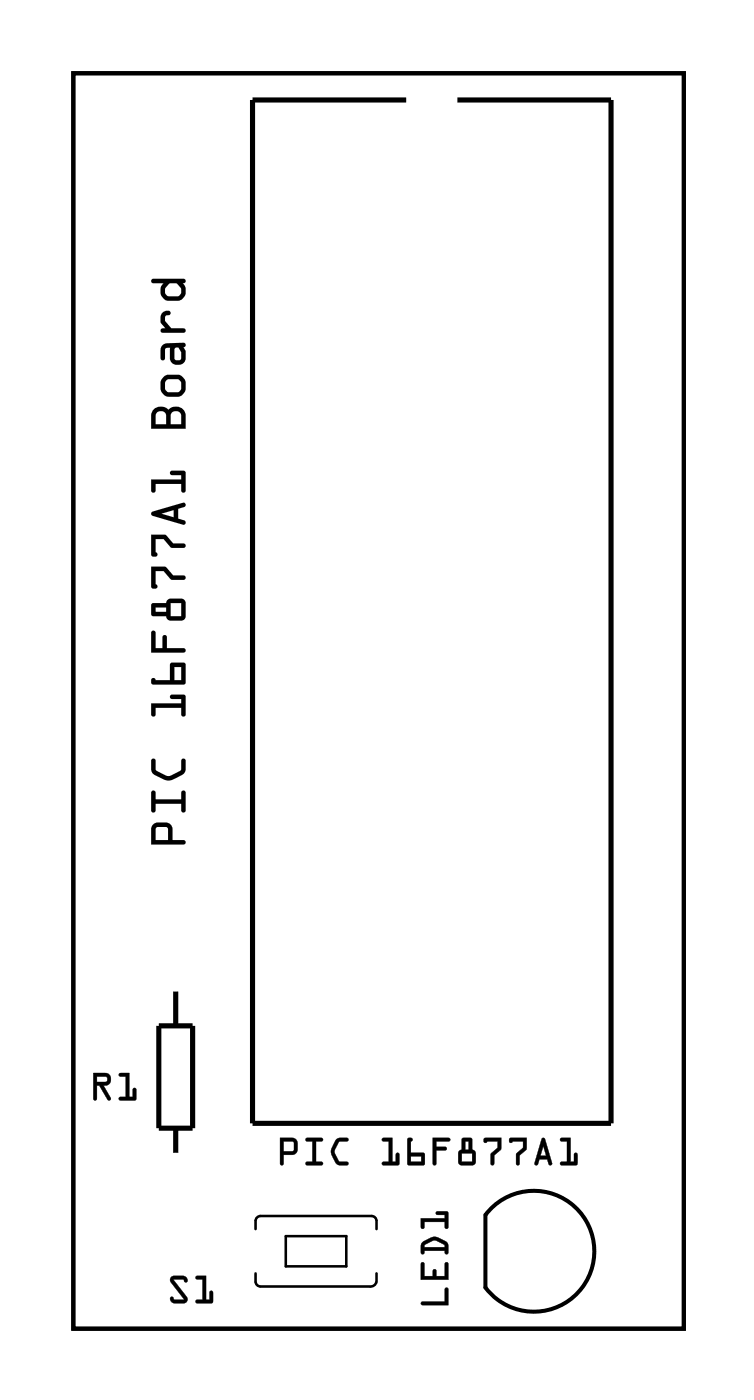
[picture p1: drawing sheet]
<svg xmlns="http://www.w3.org/2000/svg" width="37mm" height="69mm" viewBox="0 0 37 69" stroke-linecap="round" stroke-linejoin="round" font-family="sans-serif">
<path d="M3.6 3.6h30.3v62.4h-30.3zM24.1 60.3a3 3 0 0 1 4.4-.4 3 3 0 0 1 0 4.4 3 3 0 0 1-4.4-.4v-3.6" fill="none" stroke="#000" stroke-width=".2"/>
<g fill="#000">
<path d="M3.6 3.6h30.3v62.4h-30.3zM3.6 3.6v62.4h30.3v-62.4z"/>
<path d="M4.6 53.3h.6a.32 .32 0 0 1 .3 .3 .32 .32 0 0 1-.4 .3l.4 .6a.1 .1 0 0 1 0 .1 .1 .1 0 0 1-.2 0l-.4-.7h-.1v.6a.1 .1 0 0 1-.1 .1 .1 .1 0 0 1-.1-.1zM4.6 53.3l.1 1.3 .1-.1v-.6h.1l.4 .7h.2l-.4-.7a.31 .31 0 0 0 .4-.3 .31 .31 0 0 0-.3-.3zM4.8 53.4v.3h.5v-.2zM4.8 53.4h.5v.3h-.5zM5.9 53.3h.5v1.2h.2v-.4a.1 .1 0 0 1 .1-.1 .1 .1 0 0 1 .1 .1l-.1 .5h-.7a.1 .1 0 0 1-.1-.1 .1 .1 0 0 1 .1-.1l.2 .1v-1.1h-.3zM5.9 53.3v.1h.3v1.1h-.3v.1h.8v-.6l-.1 .1v.4h-.2v-1.2z"/>
<path d="M4.6 53.3h.6a.32 .32 0 0 1 .3 .3 .32 .32 0 0 1-.4 .3l.4 .7h-.1l-.5-.7h-.1v.6l-.1 .1zM4.8 53.4v.3h.5v-.3zM5.9 53.3h.5v1.2h.2v-.4l.1-.1v.6h-.8v-.1h.3v-1.1h-.3z"/>
<path d="M7.6 40.9l.2-.1h.4a.34 .34 0 0 1 .4 .4v.5h.5a.11 .11 0 0 1 .1 .1 .11 .11 0 0 1-.1 .1h-1.6v-.7zM7.8 41.1l-.1 .6h.6v-.6zM7.5 39.3h.2v.4h1.3v-.3a.11 .11 0 0 1 .1-.2 .11 .11 0 0 1 .1 .2v.8a.11 .11 0 0 1-.1 .1 .11 .11 0 0 1-.1-.1v-.3h-1.3v.3a.11 .11 0 0 1-.1 .1 .11 .11 0 0 1-.1-.1zM7.5 37.7h.2v.5l.7 .3 .6-.3v-.4a.11 .11 0 0 1 .1-.1 .11 .11 0 0 1 .1 .1v.4a1.01 1.01 0 0 1-1.1 .5l-.6-.3zM7.5 34.9h1.5v-.2h-.5a.11 .11 0 0 1-.1-.1 .11 .11 0 0 1 .1-.1h.7v1a.11 .11 0 0 1-.1 .1 .11 .11 0 0 1-.1-.1v-.4h-1.3v.4a.11 .11 0 0 1-.1 .1 .11 .11 0 0 1-.1-.1zM7.5 33.7h.1l.1 .1h.7l.1-.9h.6l.1 .1v.9l-.1 .1h-1.5l-.1-.1zM8.6 33.1v.7h.4v-.7zM7.5 31.3l.2 .1v.8h.4v-.6a.11 .11 0 0 1 .1-.1 .11 .11 0 0 1 .1 .1v.6h.8a.11 .11 0 0 1 .1 .1 .11 .11 0 0 1-.1 .1h-1.6zM7.5 30l.7-.1 .1-.1 .2-.1h.6l.1 .2v.8l-.2 .1h-.5l-.2-.1-.1-.1h-.6l-.1-.1zM8.5 29.9v.7h.5v-.7zM7.7 30.2v.2h.5v-.2zM7.5 28.1h.7l.4 .5h.5a.11 .11 0 0 1 .1 .1 .11 .11 0 0 1-.1 .1h-.6l-.4-.5h-.4v.7a.11 .11 0 0 1 .1 .1 .11 .11 0 0 1-.1 .1l-.2-.1zM7.5 26.5h.7l.4 .5h.5a.11 .11 0 0 1 .1 .1 .11 .11 0 0 1-.1 .1h-.6l-.4-.4h-.4v.6a.11 .11 0 0 1 .1 .1 .11 .11 0 0 1-.1 .1l-.2-.1zM7.5 25.4l1.6-.4a.11 .11 0 0 1 .1 0 .11 .11 0 0 1-.1 .2l-.3 .1v.4l.3 .1a.11 .11 0 0 1 .1 .2 .11 .11 0 0 1-.1 .1l-1.5-.5-.1-.1zM8 25.5l.6 .2v-.4zM7.5 23.8h1.5v-.2h-.5a.11 .11 0 0 1-.1-.1 .11 .11 0 0 1 .1-.1h.7v.9a.11 .11 0 0 1-.1 .2 .11 .11 0 0 1-.1-.2v-.3h-1.3v.3a.11 .11 0 0 1-.1 .2 .11 .11 0 0 1-.1-.2zM7.6 20.3l.4-.1 .4 .1 .3-.1a.46 .46 0 0 1 .5 .4v.7h-1.7v-.7zM8.5 20.5v.6h.5l-.1-.6-.1-.1zM7.8 20.5l-.1 .6h.5v-.6l-.2-.1zM8.1 18.7l.3-.1h.5l.3 .3v.5l-.1 .2-.3 .1h-.4a.45 .45 0 0 1-.4-.4v-.4zM8.2 18.9v.4l.1 .2h.5l.2-.1v-.4l-.1-.2zM8.1 17.1l.2-.1h.8a.11 .11 0 0 1 .1 .1 .11 .11 0 0 1-.1 .1l.1 .2v.4a.4 .4 0 0 1-.4 .3 .4 .4 0 0 1-.4-.3v-.5h-.2v.5a.11 .11 0 0 1-.1 .1 .11 .11 0 0 1-.1-.1zM8.7 17.3v.5l.2 .1 .1-.4-.2-.3zM8.1 15.5l.2-.1a.12 .12 0 0 1 .2 .1 .12 .12 0 0 1-.2 .1l-.1 .1v.2l.3 .4h.6a.11 .11 0 0 1 .1 .1 .11 .11 0 0 1-.1 .1h-1a.11 .11 0 0 1-.1-.1 .11 .11 0 0 1 .1-.1h.1l-.2-.3zM7.5 13.9l1.6-.1a.11 .11 0 0 1 .1 .2 .11 .11 0 0 1-.1 .1l.1 .3v.2l-.1 .2a.93 .93 0 0 1-.8 .1 .52 .52 0 0 1-.3-.7l.1-.1h-.5zM8.4 14.1l-.2 .2v.3l.2 .1h.5l.1-.4-.2-.2z"/>
<path d="M7.6 40.9l.2-.1h.4a.34 .34 0 0 1 .4 .4v.5h.5a.11 .11 0 0 1 .1 .1 .11 .11 0 0 1-.1 .1h-1.6v-.7zM7.6 40.9l-.1 .3v.7h1.6a.11 .11 0 0 0 .1-.1 .11 .11 0 0 0-.1-.1h-.5v-.5a.34 .34 0 0 0-.4-.4h-.4zM7.8 41.1l-.1 .6h.6v-.6zM7.7 41.1h.6v.6h-.6zM7.5 39.3h.2v.4h1.3v-.3a.11 .11 0 0 1 .1-.2 .11 .11 0 0 1 .1 .2v.8a.11 .11 0 0 1-.1 .1 .11 .11 0 0 1-.1-.1v-.3h-1.3v.3a.11 .11 0 0 1-.1 .1 .11 .11 0 0 1-.1-.1zM7.5 39.3v.9a.11 .11 0 0 0 .1 .1 .11 .11 0 0 0 .1-.1v-.3h1.3v.3a.11 .11 0 0 0 .1 .1 .11 .11 0 0 0 .1-.1v-.8a.11 .11 0 0 0-.1-.2 .11 .11 0 0 0-.1 .2v.3h-1.3v-.4zM7.5 37.7h.2v.5l.7 .3 .6-.3v-.4a.11 .11 0 0 1 .1-.1 .11 .11 0 0 1 .1 .1v.6l-.7 .3a.98 .98 0 0 1-.8-.2l-.2-.2zM7.5 37.7v.7l.6 .3a1.01 1.01 0 0 0 1.1-.5v-.4a.11 .11 0 0 0-.1-.1 .11 .11 0 0 0-.1 .1v.4l-.6 .3-.7-.3v-.5zM7.5 34.9h1.5v-.2h-.5a.11 .11 0 0 1-.1-.1 .11 .11 0 0 1 .1-.1h.7v1a.11 .11 0 0 1-.1 .1 .11 .11 0 0 1-.1-.1v-.4h-1.3v.4a.11 .11 0 0 1-.1 .1 .11 .11 0 0 1-.1-.1zM7.5 34.9v.6a.11 .11 0 0 0 .1 .1 .11 .11 0 0 0 .1-.1v-.4h1.3v.4a.11 .11 0 0 0 .1 .1 .11 .11 0 0 0 .1-.1v-1h-.7a.11 .11 0 0 0-.1 .1 .11 .11 0 0 0 .1 .1h.5v.2zM7.5 33.7h.1l.1 .1h.7l.1-.9h.6l.1 .1v.9l-.1 .1h-1.5l-.1-.1zM7.5 33.7v.2l.1 .1h1.5l.1-.1v-.9l-.1-.1h-.6l-.1 .9h-.7l-.1-.1zM8.6 33.1v.7h.4v-.7zM8.6 33.1h.4v.7h-.4zM7.5 31.3l.2 .1v.8h.4v-.6a.11 .11 0 0 1 .1-.1 .11 .11 0 0 1 .1 .1v.6h.8a.11 .11 0 0 1 .1 .1 .11 .11 0 0 1-.1 .1h-1.6zM7.5 31.3v1.1h1.6a.11 .11 0 0 0 .1-.1 .11 .11 0 0 0-.1-.1h-.8v-.6a.11 .11 0 0 0-.1-.1 .11 .11 0 0 0-.1 .1v.6h-.4v-.8zM7.5 30l.7-.1 .1-.1 .2-.1h.6l.1 .2v.8l-.2 .1h-.5l-.2-.1-.1-.1h-.6l-.1-.1zM7.5 30v.5l.1 .1h.6l.1 .1 .2 .1h.5l.2-.1v-.8l-.1-.2h-.6l-.2 .1-.1 .1zM8.5 29.9v.7h.5v-.7zM8.5 29.9h.5v.7h-.5zM7.7 30.2v.2h.5v-.2zM7.7 30.2h.5v.2h-.5zM7.5 28.1h.7l.4 .5h.5a.11 .11 0 0 1 .1 .1 .11 .11 0 0 1-.1 .1h-.6l-.4-.5h-.4v.7a.11 .11 0 0 1 .1 .1 .11 .11 0 0 1-.1 .1l-.2-.1zM7.5 28.1v1a.16 .16 0 0 0 .2 .1 .16 .16 0 0 0 .1-.1l-.1-.1v-.7h.4l.4 .5h.6a.11 .11 0 0 0 .1-.1 .11 .11 0 0 0-.1-.1h-.5l-.4-.5zM7.5 26.5h.7l.4 .5h.5a.11 .11 0 0 1 .1 .1 .11 .11 0 0 1-.1 .1h-.6l-.4-.4h-.4v.6a.11 .11 0 0 1 .1 .1 .11 .11 0 0 1-.1 .1l-.2-.1zM7.5 26.5v1a.16 .16 0 0 0 .2 .1 .16 .16 0 0 0 .1-.1l-.1-.1v-.6h.4l.4 .4h.6a.11 .11 0 0 0 .1-.1 .11 .11 0 0 0-.1-.1h-.5l-.4-.4zM7.5 25.4l1.6-.5a.11 .11 0 0 1 .1 .1 .11 .11 0 0 1-.1 .2l-.3 .1v.4l.3 .1a.11 .11 0 0 1 .1 .2 .11 .11 0 0 1-.1 .1l-1.5-.5-.1-.1zM7.5 25.4v.1l.1 .1 1.5 .5a.11 .11 0 0 0 .1-.1 .11 .11 0 0 0-.1-.2l-.3-.1v-.4l.3-.1a.11 .11 0 0 0 .1-.2 .11 .11 0 0 0-.1 0zM8 25.5l.6 .2v-.4zM8 25.5l.6-.2v.4zM7.5 23.8h1.5v-.2h-.5a.11 .11 0 0 1-.1-.1 .11 .11 0 0 1 .1-.1h.7v.9a.11 .11 0 0 1-.1 .2 .11 .11 0 0 1-.1-.2v-.3h-1.3v.3a.11 .11 0 0 1-.1 .2 .11 .11 0 0 1-.1-.2zM7.5 23.8v.5a.11 .11 0 0 0 .1 .2 .11 .11 0 0 0 .1-.2v-.3h1.3v.3a.11 .11 0 0 0 .1 .2 .11 .11 0 0 0 .1-.2v-.9h-.7a.11 .11 0 0 0-.1 .1 .11 .11 0 0 0 .1 .1h.5v.2zM7.6 20.3l.4-.1 .4 .1 .3-.1a.46 .46 0 0 1 .5 .4v.7h-1.7v-.7zM7.6 20.3l-.1 .3v.7h1.7v-.7a.5 .5 0 0 0-.3-.4 .5 .5 0 0 0-.5 .1l-.4-.1zM8.5 20.5v.6h.5l-.1-.6-.1-.1zM8.5 20.5l.2-.1 .2 .1 .1 .6h-.5zM7.8 20.5l-.1 .6h.5v-.6l-.3-.1zM7.8 20.5l.2-.1 .2 .1v.6h-.5zM8.1 18.7l.3-.1 .6 .1 .2 .3-.1 .5-.3 .2-.6-.1-.2-.3v-.4zM8.1 18.7l-.1 .2v.4a.45 .45 0 0 0 .4 .4h.4l.3-.1 .1-.2v-.5l-.3-.3h-.5zM8.2 18.9v.4l.1 .2h.5l.2-.1v-.4l-.1-.2zM8.2 18.9l.7-.1 .1 .2v.4l-.2 .1h-.5l-.1-.2zM8.1 17.1l.2-.1h.8a.11 .11 0 0 1 .1 .1 .11 .11 0 0 1-.1 .1l.1 .2v.4a.4 .4 0 0 1-.4 .3 .4 .4 0 0 1-.4-.3v-.5h-.2v.5a.11 .11 0 0 1-.1 .1 .11 .11 0 0 1-.1-.1zM8.1 17.1l-.1 .7a.11 .11 0 0 0 .1 .1 .11 .11 0 0 0 .1-.1v-.5h.2v.5a.4 .4 0 0 0 .4 .3 .4 .4 0 0 0 .4-.3v-.4l-.1-.2a.11 .11 0 0 0 .1-.1 .11 .11 0 0 0-.1-.1h-.8zM8.7 17.3v.5l.2 .1 .1-.4-.2-.3zM8.7 17.3l.1-.1 .2 .3-.1 .4-.2-.1zM8.1 15.5l.2-.1a.12 .12 0 0 1 .2 .1 .12 .12 0 0 1-.2 .1l-.1 .1v.2l.3 .4h.6a.11 .11 0 0 1 .1 .1 .11 .11 0 0 1-.1 .1h-1a.11 .11 0 0 1-.1-.1 .11 .11 0 0 1 .1-.1h.1l-.2-.3zM8.1 15.5l-.1 .5 .2 .3h-.1a.11 .11 0 0 0-.1 .1 .11 .11 0 0 0 .1 .1h1a.11 .11 0 0 0 .1-.1 .11 .11 0 0 0-.1-.1h-.6l-.3-.4v-.2a.13 .13 0 0 0 .2-.1 .13 .13 0 0 0 0-.2zM7.5 13.9l1.6-.1a.11 .11 0 0 1 .1 .2 .11 .11 0 0 1-.1 .1l.1 .3v.2l-.1 .2a.93 .93 0 0 1-.8 .1l-.3-.3v-.3l.1-.2h-.5zM7.5 13.9l.1 .2h.5l-.1 .2v.3l.3 .3a.92 .92 0 0 0 .8-.1l.1-.3v-.3l-.1-.1a.11 .11 0 0 0 .1-.1 .11 .11 0 0 0-.1-.2zM8.4 14.1l-.2 .2 .1 .4h.6l.1-.4-.2-.2zM8.4 14.1h.4l.2 .3-.1 .3h-.5l-.2-.1v-.3z"/>
<path d="M13.9 56.5h.7l.2 .2-.1 .6h-.6v.5a.1 .1 0 0 1-.1 .1 .1 .1 0 0 1-.1-.1zM13.9 56.5v1.3h.1h.1v-.5l.6-.1v-.5l-.1-.2zM14.1 56.7v.5l.4-.1v-.4zM14.1 56.7h.5v.4l-.5 .1zM15.2 56.5h.7a.1 .1 0 0 1 .1 .1 .1 .1 0 0 1-.1 .1h-.2v1h.2a.1 .1 0 0 1 .1 .1 .1 .1 0 0 1-.1 .1h-.7a.1 .1 0 0 1-.1-.1 .1 .1 0 0 1 .1-.1h.3v-1h-.3zM15.2 56.5v.1l.3 .1v1h-.3v.1h.8v-.1h-.3v-1l.3-.1v-.1zM16.7 56.6l.5-.1a.1 .1 0 0 1 .1 .1 .1 .1 0 0 1-.1 .1h-.4l-.2 .5 .2 .5h.4a.1 .1 0 0 1 .1 .1 .1 .1 0 0 1-.1 .1l-.5-.1-.3-.5v-.2zM16.7 56.6l-.2 .4a.83 .83 0 0 0 .3 .8h.4h.1l-.1-.1h-.4l-.2-.4v-.2l.2-.4 .4-.1h.1l-.1-.1h-.3zM19 56.5h.5v1.2h.1v-.4a.1 .1 0 0 1 .1-.1 .1 .1 0 0 1 .1 .1v.5l-.8 .1a.1 .1 0 0 1-.1-.1 .1 .1 0 0 1 .1-.1h.3v-1h-.3zM19 56.5v.1l.3 .1v1h-.3v.1h.7v-.6l-.1 .1v.4h-.1v-1.2zM20.2 56.5h.2a.09 .09 0 0 1 .1 .1 .09 .09 0 0 1-.1 .1v.5l.7 .1-.1 .5h-.8zM20.2 56.5v1.3h.8l.1-.5-.7-.1v-.5v-.2zM20.4 57.4v.3h.5v-.3zM20.4 57.4h.5v.3h-.5zM21.5 56.5h.7a.1 .1 0 0 1 .1 .1 .1 .1 0 0 1-.1 .1h-.6v.2h.5a.1 .1 0 0 1 .1 .1 .1 .1 0 0 1-.1 .1h-.5v.7a.1 .1 0 0 1 0 .1 .1 .1 0 0 1-.1-.1zM21.5 56.5v1.3h.1v-.7h.5v-.1v-.1h-.5v-.2h.6l.1-.1-.1-.1zM22.9 56.5h.5v.6l.2 .2v.4l-.1 .1-.6 .1-.2-.2v-.4l.2-.2zM22.9 56.5v.6l-.2 .2v.4l.2 .1h.6l.1-.1v-.4l-.2-.2v-.6zM22.9 57.3v.4h.5v-.4zM22.9 57.2h.5v.5h-.5zM23.1 56.7v.4h.1v-.4zM23.1 56.7h.2v.4h-.2zM24 56.5h.9v.6l-.4 .3v.4a.1 .1 0 0 1-.1 .1 .1 .1 0 0 1-.1-.1v-.5l.4-.3v-.3h-.5h-.2zM24 56.5v.2h.7v.3l-.4 .3v.5h.2v-.4l.3-.3 .1-.6zM25.3 56.5h.8v.6l-.3 .3v.4a.1 .1 0 0 1-.1 .1 .1 .1 0 0 1-.1-.1v-.5l.3-.3v-.3h-.5h-.1zM25.3 56.5v.2h.7v.3l-.4 .3v.5h.1l.1-.4 .3-.3v-.6zM26.9 56.5h.1l.4 1.3h-.1h-.1l-.1-.2h-.3l-.1 .2h-.2zM26.9 56.5l-.4 1.3h.1l.1-.3h.4l.1 .3h.1h.1l-.4-1.3zM26.9 56.9l-.1 .5h.3zM26.9 56.9l.2 .5h-.3zM27.8 56.5h.5v1.2h.2v-.4a.1 .1 0 0 1 .1-.1 .1 .1 0 0 1 .1 .1l-.1 .5-.7 .1a.1 .1 0 0 1-.1-.1 .1 .1 0 0 1 .1-.1h.2v-1h-.3zM27.8 56.5v.1l.3 .1v1h-.3v.1h.8v-.6l-.1 .1v.4h-.2v-1.2z"/>
<path d="M13.9 56.5h.7l.2 .2-.1 .5-.6 .1v.5h-.1h-.1zM14.1 56.7v.5l.5-.1v-.4zM15.2 56.5h.8v.2h-.3v1h.3v.1h-.8v-.1h.3v-1h-.3zM16.7 56.6l.2-.1h.4l-.1 .2h-.4l-.2 .5 .2 .5h.4l.1 .1h-.1a.6 .6 0 0 1-.8-.5l.1-.3zM19 56.5h.5v1.2h.1v-.4l.2-.1v.6h-.9l.1-.1h.3v-1h-.3zM20.2 56.5h.3l-.1 .2v.5l.7 .1-.1 .5h-.8zM20.4 57.4v.3h.5v-.3zM21.5 56.5h.7l.1 .1-.1 .1h-.6v.2h.5l.1 .1-.1 .1h-.5v.7h-.1zM22.9 56.5h.5v.6l.2 .2v.4l-.1 .1h-.6l-.2-.1v-.4l.2-.2zM22.9 57.3v.4h.5v-.4zM23.1 56.7v.4h.1v-.4zM24 56.5h.9l-.1 .6-.3 .3v.4h-.2v-.5l.4-.3v-.3h-.7zM25.3 56.5h.8v.6l-.3 .3-.1 .4h-.1v-.5l.3-.3v-.3h-.6zM26.9 56.5h.1l.4 1.3h-.1h-.1l-.1-.2h-.3l-.1 .2h-.2zM26.9 56.9l-.1 .5h.3zM27.8 56.5h.5v1.2h.2v-.4l.1-.1v.6h-.8v-.1h.3v-1h-.3z"/>
<path d="M8.5 63.4l.7-.1 .1 .3a.13 .13 0 0 1-.1 0 .13 .13 0 0 1-.1-.1h-.5l.7 .9v.2l-.7 .1-.2-.2a.13 .13 0 0 1 .2-.1 .13 .13 0 0 1 .1 .1h.4l-.6-.8zM8.5 63.4v.3l.6 .8h-.4l-.2-.1v.1l.1 .2h.5a.19 .19 0 0 0 .2-.1 .19 .19 0 0 0 0-.2l-.7-.9h.5l.1 .1v-.2l-.1-.1zM9.7 63.4l.5-.1v1.2h.2v-.3a.1 .1 0 0 1 .1-.1 .1 .1 0 0 1 .1 .1l-.1 .5h-.7a.1 .1 0 0 1-.1-.1 .1 .1 0 0 1 .1-.1h.2v-1h-.3zM9.7 63.4l.1 .1h.3v1h-.3l-.1 .1 .8 .1v-.6h-.1v.4h-.2v-1.2z"/>
<path d="M8.5 63.4l.6-.1 .2 .2-.1 .2-.1-.2h-.5l.7 .9-.1 .3h-.5l-.2-.1v-.2l.1 .1h.5l-.6-.8zM9.7 63.4l.5-.1v1.2h.2v-.4h.1v.6l-.8-.1 .1-.1h.2v-1h-.2z"/>
<path d="M20.9 64.6h1.2v-.6h.1v.8h-1.2zM20.9 62.7h.1v.6h.5v-.2l.1-.1v.1v.2h.5v-.6h.1v.8h-1.3zM21 61.7a.81 .81 0 0 1 1.1 0l.1 .5-.1 .1v-.2h-1.1v.1l-.1 .1v-.4zM21.1 61.8l-.1 .1h1.1l-.1-.1-.4-.2zM20.9 60.5h1.2v-.2h-.4l-.1-.1 .6-.1v.8h-.1v-.2h-1.1v.2l-.1 .1z"/>
<path d="M20.9 64.6h1.2l-.1-.6a.1 .1 0 0 1 .1-.1 .1 .1 0 0 1 .1 .1v.8h-1.2zM20.9 64.6l.1 .2h1.2v-.8h-.1v.6zM20.9 62.7h.2l-.1 .6h.5v-.2a.1 .1 0 0 1 .1-.1 .1 .1 0 0 1 0 .1v.2h.5l-.1-.6a.1 .1 0 0 1 .1-.1 .1 .1 0 0 1 .1 .1v.8h-1.3zM20.9 62.7v.8h1.3v-.8h-.1v.7h-.5v-.3v-.1l-.1 .1v.3h-.5v-.7zM21 61.6l.5-.2h.2l.5 .3v.5a.1 .1 0 0 1-.1 .1 .1 .1 0 0 1-.1-.1l.1-.1h-1.1l.1 .1a.1 .1 0 0 1-.1 .1 .1 .1 0 0 1-.1-.1zM21 61.7l-.1 .2v.3h.1v-.1h1.1v.1h.1v-.5l-.5-.3h-.3zM21.1 61.8l-.1 .1h1.1l-.1-.1-.4-.2zM21.1 61.8l.5-.2 .4 .2 .1 .1h-1.1zM20.9 60.5h1.2v-.2h-.4a.1 .1 0 0 1-.1-.1 .1 .1 0 0 1 .1-.1l.5 .1v.7a.1 .1 0 0 1-.1 .1 .1 .1 0 0 1-.1-.1l.1-.2h-1.1l.1 .2a.1 .1 0 0 1-.1 .1 .1 .1 0 0 1-.1-.1zM20.9 60.5v.5l.1-.1v-.3h1.1v.3h.1v-.8l-.6 .1 .1 .1h.4v.2z"/>
</g>
<path d="M20.1 5h-7.6v50.8h17.8v-50.8h-7.6M7.9 50.9h1.7v5.1h-1.7zM8.7 49.1v1.8M8.7 56v1.4" fill="none" stroke="#000" stroke-width=".25"/>
<path d="M12.7 61v-.4v-.2h.2h5.5h.2l.1 .2v.4M12.7 63.2v.4v.2l.2 .1 5.6-.1 .2-.2v-.4M14.2 61.4h3v1.5h-3z" fill="none" stroke="#000" stroke-width=".13"/>
<path d="M13.1 5.5h1.4v1.4h-1.4z" fill="#fff"/>
<path d="M13.1 5.5h1.4v1.4h-1.4z" fill="none" stroke="#fff" stroke-width=".76" stroke-linecap="butt"/>
<circle cx="13.8" cy="6.2" r=".7" fill="#fff"/>
<circle cx="13.8" cy="6.2" r=".7" fill="none" stroke="#fff" stroke-width=".76" stroke-linecap="butt"/>
<circle cx="29" cy="6.2" r=".7" fill="#fff"/>
<circle cx="29" cy="6.2" r=".7" fill="none" stroke="#fff" stroke-width=".76" stroke-linecap="butt"/>
<circle cx="13.8" cy="8.8" r=".7" fill="#fff"/>
<circle cx="13.8" cy="8.8" r=".7" fill="none" stroke="#fff" stroke-width=".76" stroke-linecap="butt"/>
<circle cx="29" cy="8.8" r=".7" fill="#fff"/>
<circle cx="29" cy="8.8" r=".7" fill="none" stroke="#fff" stroke-width=".76" stroke-linecap="butt"/>
<circle cx="13.8" cy="11.3" r=".7" fill="#fff"/>
<circle cx="13.8" cy="11.3" r=".7" fill="none" stroke="#fff" stroke-width=".76" stroke-linecap="butt"/>
<circle cx="29" cy="11.3" r=".7" fill="#fff"/>
<circle cx="29" cy="11.3" r=".7" fill="none" stroke="#fff" stroke-width=".76" stroke-linecap="butt"/>
<circle cx="13.8" cy="13.9" r=".7" fill="#fff"/>
<circle cx="13.8" cy="13.9" r=".7" fill="none" stroke="#fff" stroke-width=".76" stroke-linecap="butt"/>
<circle cx="29" cy="13.9" r=".7" fill="#fff"/>
<circle cx="29" cy="13.9" r=".7" fill="none" stroke="#fff" stroke-width=".76" stroke-linecap="butt"/>
<circle cx="13.8" cy="16.4" r=".7" fill="#fff"/>
<circle cx="13.8" cy="16.4" r=".7" fill="none" stroke="#fff" stroke-width=".76" stroke-linecap="butt"/>
<circle cx="29" cy="16.4" r=".7" fill="#fff"/>
<circle cx="29" cy="16.4" r=".7" fill="none" stroke="#fff" stroke-width=".76" stroke-linecap="butt"/>
<circle cx="13.8" cy="18.9" r=".7" fill="#fff"/>
<circle cx="13.8" cy="18.9" r=".7" fill="none" stroke="#fff" stroke-width=".76" stroke-linecap="butt"/>
<circle cx="29" cy="18.9" r=".7" fill="#fff"/>
<circle cx="29" cy="18.9" r=".7" fill="none" stroke="#fff" stroke-width=".76" stroke-linecap="butt"/>
<circle cx="13.8" cy="21.5" r=".7" fill="#fff"/>
<circle cx="13.8" cy="21.5" r=".7" fill="none" stroke="#fff" stroke-width=".76" stroke-linecap="butt"/>
<circle cx="29" cy="21.5" r=".7" fill="#fff"/>
<circle cx="29" cy="21.5" r=".7" fill="none" stroke="#fff" stroke-width=".76" stroke-linecap="butt"/>
<circle cx="13.8" cy="24" r=".7" fill="#fff"/>
<circle cx="13.8" cy="24" r=".7" fill="none" stroke="#fff" stroke-width=".76" stroke-linecap="butt"/>
<circle cx="29" cy="24" r=".7" fill="#fff"/>
<circle cx="29" cy="24" r=".7" fill="none" stroke="#fff" stroke-width=".76" stroke-linecap="butt"/>
<circle cx="13.8" cy="26.6" r=".7" fill="#fff"/>
<circle cx="13.8" cy="26.6" r=".7" fill="none" stroke="#fff" stroke-width=".76" stroke-linecap="butt"/>
<circle cx="29" cy="26.6" r=".7" fill="#fff"/>
<circle cx="29" cy="26.6" r=".7" fill="none" stroke="#fff" stroke-width=".76" stroke-linecap="butt"/>
<circle cx="13.8" cy="29.1" r=".7" fill="#fff"/>
<circle cx="13.8" cy="29.1" r=".7" fill="none" stroke="#fff" stroke-width=".76" stroke-linecap="butt"/>
<circle cx="29" cy="29.1" r=".7" fill="#fff"/>
<circle cx="29" cy="29.1" r=".7" fill="none" stroke="#fff" stroke-width=".76" stroke-linecap="butt"/>
<circle cx="13.8" cy="31.6" r=".7" fill="#fff"/>
<circle cx="13.8" cy="31.6" r=".7" fill="none" stroke="#fff" stroke-width=".76" stroke-linecap="butt"/>
<circle cx="29" cy="31.6" r=".7" fill="#fff"/>
<circle cx="29" cy="31.6" r=".7" fill="none" stroke="#fff" stroke-width=".76" stroke-linecap="butt"/>
<circle cx="13.8" cy="34.2" r=".7" fill="#fff"/>
<circle cx="13.8" cy="34.2" r=".7" fill="none" stroke="#fff" stroke-width=".76" stroke-linecap="butt"/>
<circle cx="29" cy="34.2" r=".7" fill="#fff"/>
<circle cx="29" cy="34.2" r=".7" fill="none" stroke="#fff" stroke-width=".76" stroke-linecap="butt"/>
<circle cx="13.8" cy="36.7" r=".7" fill="#fff"/>
<circle cx="13.8" cy="36.7" r=".7" fill="none" stroke="#fff" stroke-width=".76" stroke-linecap="butt"/>
<circle cx="29" cy="36.7" r=".7" fill="#fff"/>
<circle cx="29" cy="36.7" r=".7" fill="none" stroke="#fff" stroke-width=".76" stroke-linecap="butt"/>
<circle cx="13.8" cy="39.3" r=".7" fill="#fff"/>
<circle cx="13.8" cy="39.3" r=".7" fill="none" stroke="#fff" stroke-width=".76" stroke-linecap="butt"/>
<circle cx="29" cy="39.3" r=".7" fill="#fff"/>
<circle cx="29" cy="39.3" r=".7" fill="none" stroke="#fff" stroke-width=".76" stroke-linecap="butt"/>
<circle cx="13.8" cy="41.8" r=".7" fill="#fff"/>
<circle cx="13.8" cy="41.8" r=".7" fill="none" stroke="#fff" stroke-width=".76" stroke-linecap="butt"/>
<circle cx="29" cy="41.8" r=".7" fill="#fff"/>
<circle cx="29" cy="41.8" r=".7" fill="none" stroke="#fff" stroke-width=".76" stroke-linecap="butt"/>
<circle cx="13.8" cy="44.3" r=".7" fill="#fff"/>
<circle cx="13.8" cy="44.3" r=".7" fill="none" stroke="#fff" stroke-width=".76" stroke-linecap="butt"/>
<circle cx="29" cy="44.3" r=".7" fill="#fff"/>
<circle cx="29" cy="44.3" r=".7" fill="none" stroke="#fff" stroke-width=".76" stroke-linecap="butt"/>
<circle cx="13.8" cy="46.9" r=".7" fill="#fff"/>
<circle cx="13.8" cy="46.9" r=".7" fill="none" stroke="#fff" stroke-width=".76" stroke-linecap="butt"/>
<circle cx="29" cy="46.9" r=".7" fill="#fff"/>
<circle cx="29" cy="46.9" r=".7" fill="none" stroke="#fff" stroke-width=".76" stroke-linecap="butt"/>
<circle cx="13.8" cy="49.4" r=".7" fill="#fff"/>
<circle cx="13.8" cy="49.4" r=".7" fill="none" stroke="#fff" stroke-width=".76" stroke-linecap="butt"/>
<circle cx="29" cy="49.4" r=".7" fill="#fff"/>
<circle cx="29" cy="49.4" r=".7" fill="none" stroke="#fff" stroke-width=".76" stroke-linecap="butt"/>
<circle cx="13.8" cy="52" r=".7" fill="#fff"/>
<circle cx="13.8" cy="52" r=".7" fill="none" stroke="#fff" stroke-width=".76" stroke-linecap="butt"/>
<circle cx="29" cy="52" r=".7" fill="#fff"/>
<circle cx="29" cy="52" r=".7" fill="none" stroke="#fff" stroke-width=".76" stroke-linecap="butt"/>
<circle cx="13.8" cy="54.5" r=".7" fill="#fff"/>
<circle cx="13.8" cy="54.5" r=".7" fill="none" stroke="#fff" stroke-width=".76" stroke-linecap="butt"/>
<circle cx="29" cy="54.5" r=".7" fill="#fff"/>
<circle cx="29" cy="54.5" r=".7" fill="none" stroke="#fff" stroke-width=".76" stroke-linecap="butt"/>
<circle cx="8.7" cy="48.1" r=".7" fill="#fff"/>
<circle cx="8.7" cy="48.1" r=".7" fill="none" stroke="#fff" stroke-width=".76" stroke-linecap="butt"/>
<circle cx="8.7" cy="58.3" r=".7" fill="#fff"/>
<circle cx="8.7" cy="58.3" r=".7" fill="none" stroke="#fff" stroke-width=".76" stroke-linecap="butt"/>
<circle cx="27.7" cy="62.1" r=".6" fill="#fff"/>
<circle cx="27.7" cy="62.1" r=".6" fill="none" stroke="#fff" stroke-width=".65" stroke-linecap="butt"/>
<path d="M27.1 61.5h1.2v1.2h-1.2z" fill="#fff"/>
<path d="M27.1 61.5h1.2v1.2h-1.2z" fill="none" stroke="#fff" stroke-width=".65" stroke-linecap="butt"/>
<circle cx="25.2" cy="62.1" r=".6" fill="#fff"/>
<circle cx="25.2" cy="62.1" r=".6" fill="none" stroke="#fff" stroke-width=".65" stroke-linecap="butt"/>
<path d="M11.4 61.3h2.3v1.6h-2.3z" fill="#fff"/>
<path d="M11.4 61.3h2.3v1.6h-2.3z" fill="none" stroke="#fff" stroke-width=".25"/>
<path d="M17.7 61.3h2.3v1.6h-2.3z" fill="#fff"/>
<path d="M17.7 61.3h2.3v1.6h-2.3z" fill="none" stroke="#fff" stroke-width=".25"/>
</svg>
